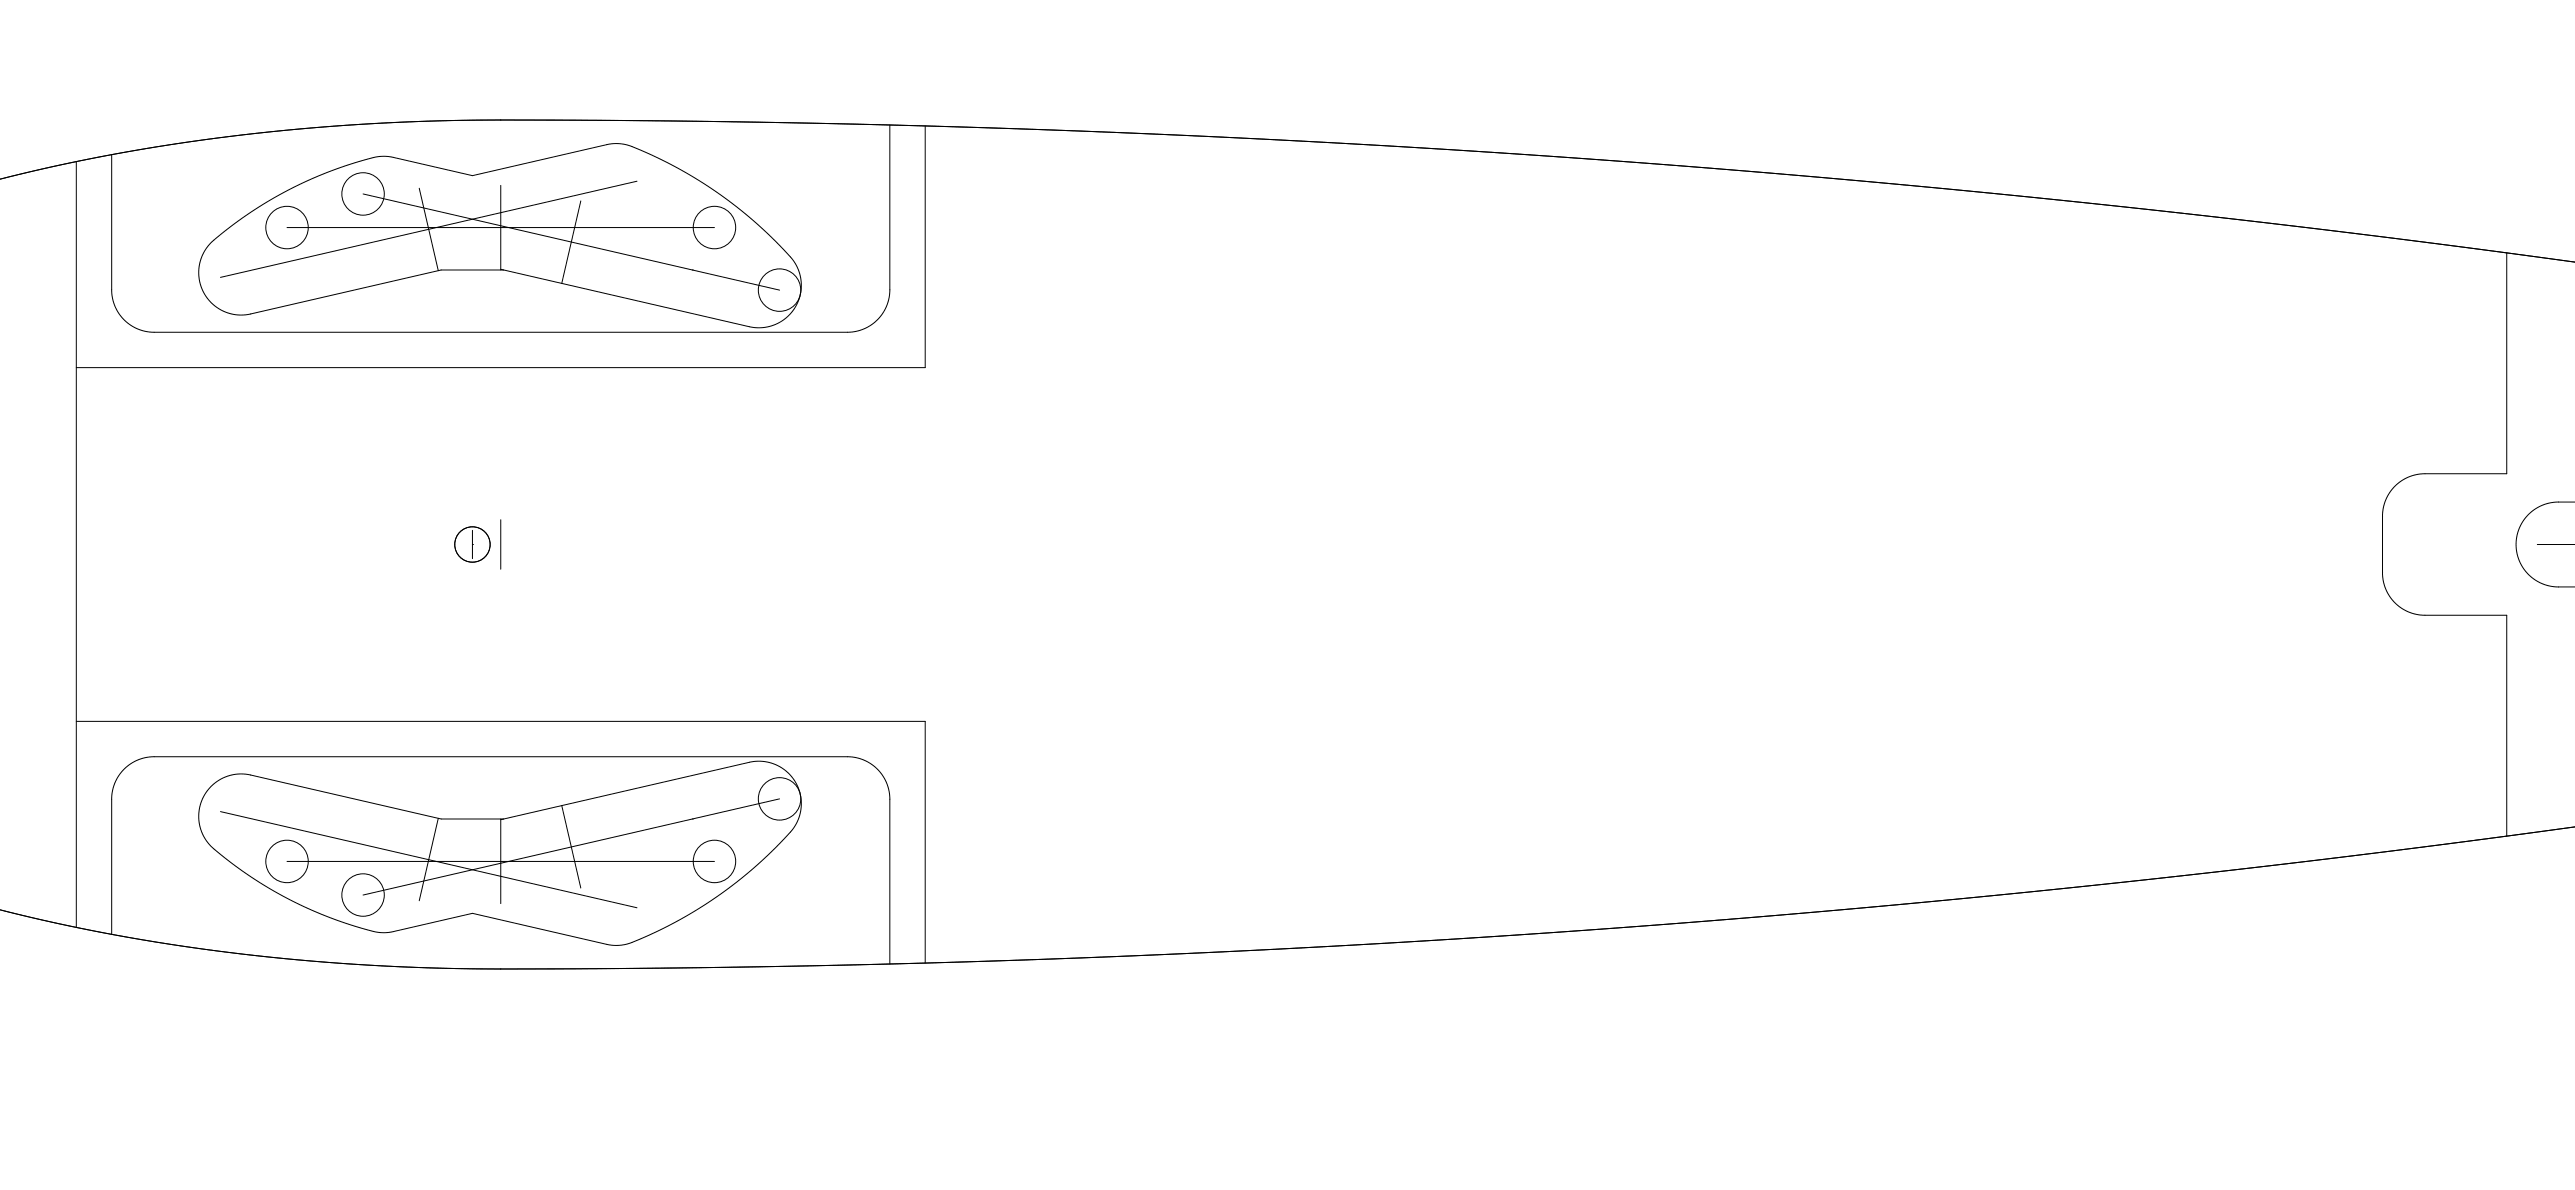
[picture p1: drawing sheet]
<svg xmlns="http://www.w3.org/2000/svg" width="1820mm" height="841mm" viewBox="0 0 1820 841" stroke-linecap="round" stroke-linejoin="round" font-family="sans-serif">
<g fill="none" stroke="#000" stroke-width=".71">
<path d="M629 88v118l-1 5-1 5-2 4-7 8-8 5-5 1-5 1h-492l-6-1-8-3-7-6-5-7-3-8v-4v-97M654 89v171h-600M54 114v541M0 127l29-7 35-8 31-6 35-5 29-4 41-5 70-5 67-2h100l130 2 131 3 140 6 141 7 143 9 139 11 141 13 136 14 142 17 140 18M257 137l294 68M296 133l14 58M354 131v60M450 128l-294 68M411 142l-14 58M203 161h302M1772 179v156h-58l-9 1-8 4-7 7-4 7-2 10v46l2 5 2 5 3 5 4 3 8 5 8 2h61v156M354 190l176 41"/>
<path d="M356 191h-44l-135 31-6 1-6-1-6-1-5-3-4-4-4-4-3-5-2-6-1-5 1-6 1-5 2-4 3-5 7-6 16-13 20-13 19-10 21-10 21-7 14-4h9l60 13 95-22h10l8 2 21 9 20 11 16 10 16 11 15 13 15 14 11 12 4 9 1 8-1 9-4 8-6 7-8 5-9 2-8-1M489 191h1M1820 355h-17l-6 2-6 3-6 5-3 6-3 7-1 7 1 7 3 7 4 6 5 4 6 3 5 2 6 1h12M334 375v20M354 367v35M1793 385h27M54 510h600v171M156 574l294 68M310 578l-14 59M354 579v60M356 579h-44l-135-31-6-1h-6l-6 2-5 3-4 3-4 5-3 5-2 5-1 6 1 5 1 5 2 5 3 4 6 7 17 12 19 13 20 11 21 9 21 8 15 4h8l60-14 95 22 7 1h5l6-2 14-6 15-7 22-13 23-17 21-18 18-19 3-4 2-5 1-5v-6l-1-5-2-6-2-5-4-4-5-4-5-2-6-2h-6l-5 1-176 40M397 569l14 59"/>
<path d="M489 579h1M551 565l-294 68M1820 584l-139 19-138 16-139 14-143 13-137 11-144 10-141 7-141 5-131 4-130 2h-100l-67-2-33-2-38-4-40-4-30-4-34-6-32-6-31-6-32-8M203 609h302M79 660v-96v-5l3-8 5-7 7-5 8-3 6-1h492h5l5 2 4 2 5 3 3 3 3 5 2 4 1 5 1 5v117"/>
<circle cx="257" cy="137" r="15"/>
<circle cx="203" cy="161" r="15"/>
<circle cx="505" cy="161" r="15"/>
<circle cx="551" cy="205" r="15"/>
<circle cx="334" cy="385" r="13"/>
<circle cx="551" cy="565" r="15"/>
<circle cx="203" cy="609" r="15"/>
<circle cx="505" cy="609" r="15"/>
<circle cx="257" cy="633" r="15"/>
</g>
<circle cx="334" cy="385" r=".3" fill="#000"/>
</svg>
